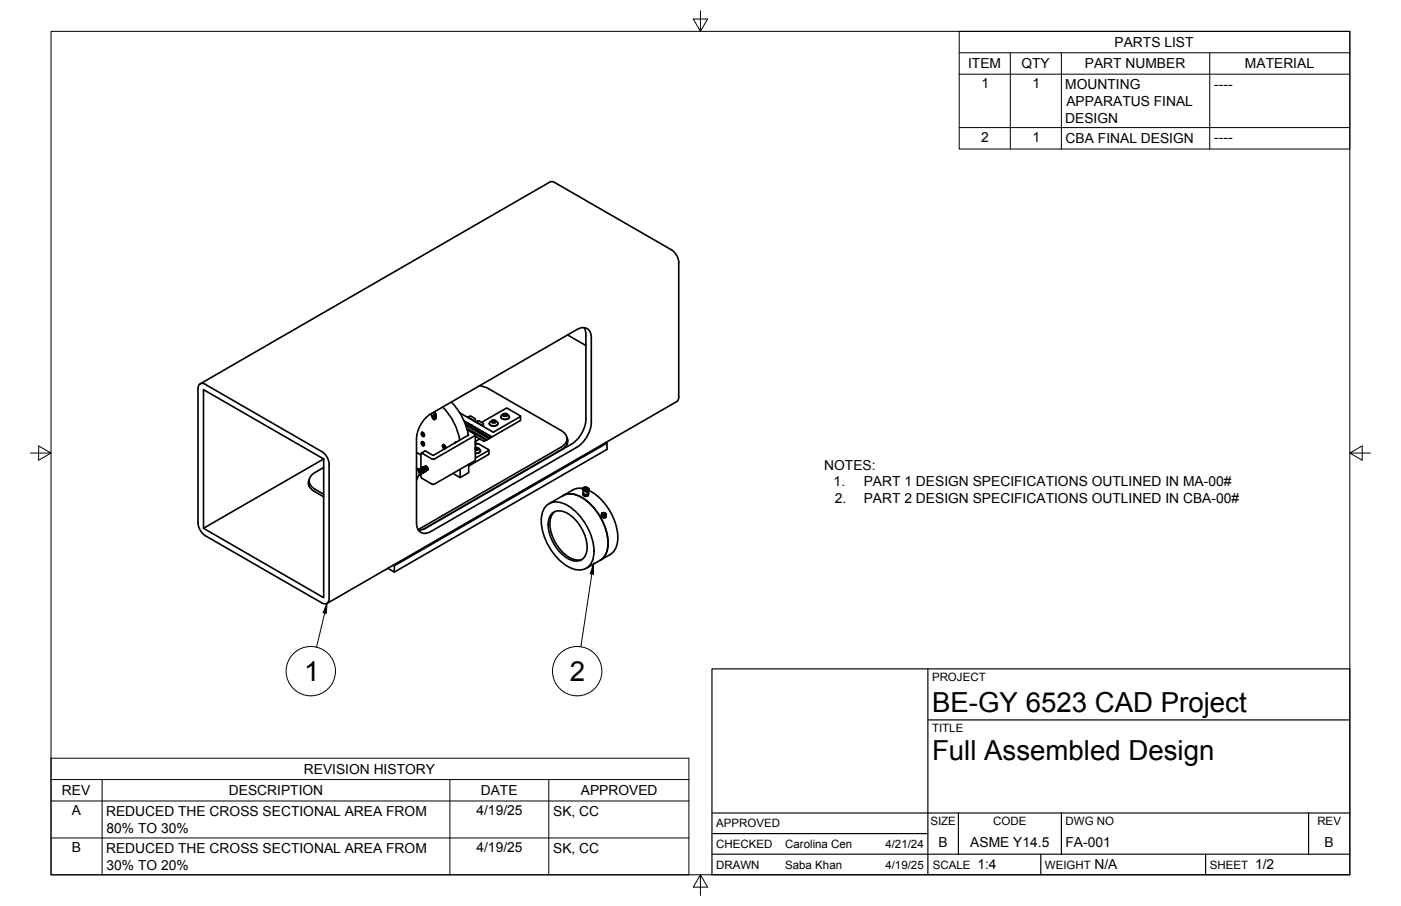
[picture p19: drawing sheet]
<svg xmlns="http://www.w3.org/2000/svg" width="432mm" height="279mm" viewBox="0 0 432 279" stroke-linecap="round" stroke-linejoin="round" font-family="sans-serif">
<defs><g id="words">
<g font-size="8.5">
<text x="93.7" y="210.1">1</text>
<text x="175.6" y="210.1">2</text>
<text x="287.3" y="219.5">BE-GY 6523 CAD Project</text>
<text x="287.3" y="234.5">Full Assembled Design</text>
</g>
<g font-size="4.3">
<text x="343.5" y="14.5">PARTS LIST</text>
<text x="298.4" y="21.1">ITEM</text>
<text x="314.8" y="21">QTY</text>
<text x="334.3" y="21.1">PART NUMBER</text>
<text x="383.7" y="21.1">MATERIAL</text>
<text x="302.5" y="27.2">1</text>
<text x="318.2" y="27.2">1</text>
<text x="328.3" y="27.5">MOUNTING</text>
<text x="374.2" y="27.5">----</text>
<text x="328.7" y="32.6">APPARATUS FINAL</text>
<text x="328.3" y="37.8">DESIGN</text>
<text x="302.4" y="43.7">2</text>
<text x="318.2" y="43.7">1</text>
<text x="328.4" y="44">CBA FINAL DESIGN</text>
<text x="374.2" y="43.9">----</text>
<text x="254" y="144.8">NOTES:</text>
<text x="256.9" y="149.9">1.</text>
<text x="266.2" y="149.9">PART 1 DESIGN SPECIFICATIONS OUTLINED IN MA-00#</text>
<text x="257.3" y="155.1">2.</text>
<text x="266.2" y="155.1">PART 2 DESIGN SPECIFICATIONS OUTLINED IN CBA-00#</text>
<text x="93.6" y="238.7">REVISION HISTORY</text>
<text x="19.1" y="245.2">REV</text>
<text x="70.5" y="245.3">DESCRIPTION</text>
<text x="148.2" y="245.2">DATE</text>
<text x="179" y="245.3">APPROVED</text>
<text x="22.2" y="251.3">A</text>
<text x="32.7" y="251.7">REDUCED THE CROSS SECTIONAL AREA FROM</text>
<text x="146.9" y="251.4">4/19/25</text>
<text x="170.5" y="251.7">SK, CC</text>
<text x="32.8" y="256.8">80% TO 30%</text>
<text x="22.1" y="262.7">B</text>
<text x="32.7" y="263">REDUCED THE CROSS SECTIONAL AREA FROM</text>
<text x="146.9" y="262.8">4/19/25</text>
<text x="170.5" y="263">SK, CC</text>
<text x="289.3" y="261.2">B</text>
<text x="299.1" y="261.2">ASME Y14.5</text>
<text x="328.4" y="261.2">FA-001</text>
<text x="408.2" y="261.2">B</text>
<text x="32.8" y="268.2">30% TO 20%</text>
<text x="301.2" y="268.1">1:4</text>
<text x="337.3" y="268.1">N/A</text>
<text x="386.8" y="268.1">1/2</text>
</g>
<g font-size="3.5">
<text x="287.3" y="210.1">PROJECT</text>
<text x="287.3" y="225.8">TITLE</text>
<text x="220.7" y="255.2">APPROVED</text>
<text x="286.7" y="254.5">SIZE</text>
<text x="306.1" y="254.5">CODE</text>
<text x="328.4" y="254.5">DWG NO</text>
<text x="406" y="254.5">REV</text>
<text x="220.7" y="261.5">CHECKED</text>
<text x="242" y="261.5">Carolina Cen</text>
<text x="272.9" y="261.5">4/21/24</text>
<text x="220.7" y="267.9">DRAWN</text>
<text x="242" y="267.9">Saba Khan</text>
<text x="272.9" y="267.9">4/19/25</text>
<text x="287.5" y="267.9">SCALE</text>
<text x="322.1" y="267.9">WEIGHT</text>
<text x="372.9" y="267.9">SHEET</text>
</g>
</g></defs>
<g fill="none" stroke="#000" stroke-width=".51">
<path d="M61.7 118.4l107.7-62.3 .8-.1 36.8 21 .9 .9 .8 1.1 .5 1.9v41.5l-.2 .9-.5 .6M147.8 119l2.9 .9M150.7 120l22.2 12.7a2.75 2.75 0 0 1 1.8 2.6 2.75 2.75 0 0 1-1.8 2.6l-44 25.4M174.9 103.3l5.7 3.3M180 101l.6 1.7v26.5a9.9 9.9 0 0 1-4.5 7.8l-44.9 25.9-.9 .4-1.3 .2M62.7 120.2l37.1 21.3v42.8l-37.1-21.4zM99.2 139.3l-35.9-20.8a1.37 1.37 0 0 0-1.6-.2 1.37 1.37 0 0 0-.7 1.5v41.5M99.2 139.3l1 .8 .7 1.1 .5 2M128.4 139.5l1.3 .8M129.9 136.6l.6 .9M129.9 133.8l.6 .8M130 133.4l-.1 .6 .6 .6"/>
<path d="M130 133.4v.3a.46 .46 0 0 0 .2 .6 .46 .46 0 0 0 .6-.1l-.1-.4M130 136.2l.3 .1 .4 .3M130 133.4h.3l.4 .4M130.1 136.8l.2 .3M130.1 136.2a.8 .8 0 0 0 .6 1.1M130.1 133.9l.2 .3M130.1 133.4a.8 .8 0 0 0 .6 1M130.3 136.7l.2 .3M130.3 133.8l.2 .3M130.3 133.4l.5 .8M130.4 133.5l.4 .7M130.5 136.6l.1 .3"/>
<path d="M130.5 133.7l.1 .3M130.6 136.5l.1 .3M130.6 133.6l.1 .3M130.7 136.6v.2a.32 .32 0 0 1 0 .5 .32 .32 0 0 1-.5-.2l-.2-.9-.1 .5 .6 .8M130.7 136.6a.46 .46 0 0 1 .1 .5 .46 .46 0 0 1-.3 .4M130.7 133.8a.46 .46 0 0 1 .1 .5 .46 .46 0 0 1-.3 .3M130.8 137.2l-.5-.4-.1-.6a.8 .8 0 0 0 .6 1M130.8 134.3l-.5-.3-.1-.6a.8 .8 0 0 0 .6 1M130.8 137l-.4-.7 .4 .8M132.9 127.6a9.9 9.9 0 0 0-4.5 7.8v25.9a2.74 2.74 0 0 0 1.3 2.9 2.74 2.74 0 0 0 3.2-.3l44.9-26a9.9 9.9 0 0 0 4.5-7.8l-.1-25.9a2.73 2.73 0 0 0-1.3-2.9 2.73 2.73 0 0 0-3.1 .3l-44.9 26M133.8 129.3h.1M133.9 128.2l.1 .1a.42 .42 0 0 0 0 .4 .42 .42 0 0 0 .4 .2h-.4l-.2-.4 .6 .4v-.3l-.1 .2-.5-.3 .3-.5 .3 .2-.3-.2h.3z"/>
<path d="M133.9 127l.5 1.4a.74 .74 0 0 1-.5 1l-.7-.7-.3-1.2M134 128l-.2 .8 .5 .2a.58 .58 0 0 1-.6-.6 .58 .58 0 0 1 .6-.6zM134.2 127.5a1.01 1.01 0 0 0-.7 .9 1.01 1.01 0 0 0 .5 1l-.2-.1M134.2 127.5a1.05 1.05 0 0 0-.4 1.8M134.2 127.5a1.14 1.14 0 0 0-.4 1.8M136.4 137.5l.6 .9M136.4 125.5a19 19 0 0 1 5.3 10.2M136.5 137.2l-.1 .4 .3 .6M136.5 137.2h.4l.3 .3M136.5 137.1v.1M136.6 137.1v.6a.42 .42 0 0 0 .2 .4 .42 .42 0 0 0 .5-.1l-.1-.5M136.6 137.7l.2 .3"/>
<path d="M136.7 137.1a.8 .8 0 0 0 .5 1.1M136.7 138.2l.3 .2M136.8 137.6l.2 .3M136.9 137.2l.4 .8M136.9 137.2l.4 .7M137 137.5l.2 .3M137 138.4h.1M137.1 137.4l.2 .3M137.2 137.5l.1 .8M137.3 138.1l-.4-.4-.1-.6a.79 .79 0 0 0 .5 1M139.1 124a19 19 0 0 1 5.2 10.2M140.5 136.3l-.2 .2"/>
<path d="M140.7 136.3h-.3M141.7 127.3l10.3 6M143 129.8l8.4 4.9M143.4 130.7l7.6 4.4M143.6 131.1l7.1 4.2M143.8 132l6.3 3.6M144 132.4l5.8 3.4M144 132.6l2.4 1.3v.4M144 130.4l.3 .1M144 130.4h.1M144.2 128.6l2.3 1.3M144.2 128.6l-.1 .1"/>
<path d="M144.2 128.6a1.7 1.7 0 0 1 2.1 .5l.2 .8M144.3 134l.2 .1-11 6.4-2.4-1.4-1.3 .7M145 131l.4 .2M145.1 131l.1 .1M146.4 134.3l-12.8 7.3h-.4l-3.1-1.8h-.3l-.1 4.6M146.5 129.9l-.1 .1M146.5 138.2l.1 .4M146.5 137.2l1-.3 3.2 2-4.2 2.4M146.5 134.1v7.8M146.5 134.6l2.6 1.5M146.5 136.5l.7 .4M146.5 137.2h.1"/>
<path d="M146.5 131.9l.2 .1M146.5 131.8h.1M146.5 136.1h.1M146.6 138.1l.6 .1M146.6 138.1h-.1M146.6 138.1l.6 .1 .1 .3M146.7 130.1l2.3 1.3M146.7 130.1l-.1 .1M146.7 130.1a1.7 1.7 0 0 1 2.1 .4l.2 .9M147.3 138.5l-.2 .2M147.3 138.5l-.1-.3v.5l-.7-.1M147.3 138.5l-.8 .2"/>
<path d="M147.6 132.5h.1M147.7 132.5h.1M147.9 135.4l-1.4 .7M148 138.8l-.4-.5-1.1-.3h.3l.6 .2 .1 .3-.4 .3h-.6M148 138.8l-.3 .7-1.2 .2M148.1 139a1.19 1.19 0 0 1-1.6 .8M148.4 130.3l7.7-4.4 4.3 2.4-8.4 5M149 131.4l-.1 .1M149.8 135.8l-.7 .3M150.1 135.6l-.3 .2M150.7 138.8l-.1 1.4-6.1 3.5M150.7 135.3l-.6 .3"/>
<path d="M150.8 130.6a1.47 1.47 0 0 0 1.3 .9 1.47 1.47 0 0 0 1.4-.8M151.1 130.1a1.28 1.28 0 0 1 1.4-.5 1.28 1.28 0 0 1 .9 1.2 1.68 1.68 0 0 1-2.6-.2zM151.2 134.6h.1M151.2 134.6v.4l-.5 .3M151.6 129.7l.8-.1 .5 .3a.76 .76 0 0 1-.8 .5 .76 .76 0 0 1-.7-.5zM152 130.2v-.5l-.4 .2 .1 .3M152 129.7l.5 .1M152 129.7l-.4 .2 .1 .3M152.5 129.8l.2 .3M152.7 130.1l-.2 .2M152.7 130.1l-.2-.3v.4l-.7 .1M152.7 130.1l-.4 .2-.6-.1"/>
<path d="M153.4 130.6v.1M154.3 128.5a1.44 1.44 0 0 0 1.4 .9 1.44 1.44 0 0 0 1.3-.9M154.6 128a1.28 1.28 0 0 1 1.5-.4 1.28 1.28 0 0 1 .8 1.2 1.68 1.68 0 0 1-2.6-.2zM155.1 127.7l.9-.1 .4 .3a.76 .76 0 0 1-.7 .5 .76 .76 0 0 1-.8-.5zM155.5 128.1v-.4l-.4 .2 .2 .3M155.5 127.7h.6M155.5 127.6l-.4 .3 .2 .3M155.5 127.6l.6 .1M156.1 127.7l.1 .3M156.2 128.1l-.9 .1M156.2 128.1l-.1-.4v.5M156.2 128l-.4 .3-.5-.1"/>
<path d="M160.4 128.4l-.1 1.3-8.5 4.9-.4 .1M173.2 138.6l-42.8 24.7M174.7 134.7a2.66 2.66 0 0 1-1.5 3.9M174.7 136.8l.1 .1M174.8 135.3v1.8M186.8 136.4l.3 .2v2l-65.6 37.8M187.1 136.6l-65.6 37.9v1.9l-2-1.1M208.5 123.9l-107.7 62.2M95.2 148.3v1.7M95.3 149.8l-.1 .1M95.4 147.8a2.67 2.67 0 0 0 1.5 3.7l2.9 1.7M97.1 150.9l2.7 1.5"/>
<path d="M97.1 145.7a2.75 2.75 0 0 0-1.8 2.6 2.75 2.75 0 0 0 1.8 2.6M99.8 141.5l-37.1 21.4M99.8 144.2l-2.7 1.5M101.4 143.2v41.4M128.4 144.5h.1M128.4 144.5l.7 .9M128.8 144.9a.83 .83 0 0 1 .8 .4 .83 .83 0 0 1 0 1M128.8 144.9a.93 .93 0 0 1 .9 1.3M128.8 144.9h.1M128.9 144.9a.81 .81 0 0 1 .9 .3 .81 .81 0 0 1 0 .9M129 145.4l.4 .6-.2 .5 .2-.3-.2-.6M129 144.8a.89 .89 0 0 1 .9 .4 .89 .89 0 0 1 0 .9"/>
<path d="M129.1 145.4h.1M129.1 146.6h.1M129.1 145.4l.1 .2M129.1 145.4l.3 .5M129.2 144.7a.8 .8 0 0 1 .9 .3 .8 .8 0 0 1-.1 1M129.2 145.6a.9 .9 0 0 1-.3 1.3l-.5 1.1M129.2 144.7a.91 .91 0 0 1 1 1.2M129.3 145.3l.3 .5M129.4 144.6a.81 .81 0 0 1 .9 .3 .81 .81 0 0 1 0 1M129.5 146.4a.92 .92 0 0 0-.7-1.4 .85 .85 0 0 1 .6 1.4M129.5 144.5a.89 .89 0 0 1 .9 1.3M129.5 145.2l.3 .4"/>
<path d="M129.6 144.5a.8 .8 0 0 1 .9 .3 .8 .8 0 0 1 0 .9M129.7 146.2h.1M129.7 144.4a.91 .91 0 0 1 .9 1.3M129.7 144.4h.1M129.8 145l.2 .5M129.8 144.3a.81 .81 0 0 1 .9 .4 .81 .81 0 0 1 0 .9M129.9 144.3a.93 .93 0 0 1 1 1.3M129.9 144.3h.1M130 144.9l.3 .5M130 144.2a.81 .81 0 0 1 1 .3 .81 .81 0 0 1-.1 1M130.1 144.1a.9 .9 0 0 1 1 1.3M130.2 145.9v.1"/>
<path d="M130.2 144.8l.3 .4M130.3 144.1a.87 .87 0 0 1 .9 .3 .87 .87 0 0 1 .1 .9M130.4 144a.91 .91 0 0 1 .9 1.3M130.4 144h.1M130.4 144.6l.3 .5M130.6 145.7h.1M130.7 144.5l.2 .5M130.7 144l.4 .2 .3 .6M130.9 145.6h-.1M130.9 144.4l.3 .4M131 144v.1M131.1 144.1l.4 .7"/>
<path d="M131.1 145.4l-.1 .1M131.1 144.3l.3 .4M131.1 144v-.2v.3M131.1 144l-.1 .1M131.1 144l.4 .3-.1 .5M131.3 145.3l-.1 .1M131.3 143.8v.2M131.4 143.8v.1M131.4 144.8a.26 .26 0 0 0 .4 0 .26 .26 0 0 0 0-.4l-.1-.2a.46 .46 0 0 0-.4-.4 .46 .46 0 0 0-.4 .2 .63 .63 0 0 1 .8 .2 .63 .63 0 0 1-.1 .9l-.2-.1M131.4 145h.1M131.5 144l.3 .5M131.5 144.8h.3"/>
<path d="M131.6 144.6l.2 .2M131.6 144.5l.2 .2M131.7 144.1l.1 .3M141.8 144.7v2.6l-2.2-1.3M144.5 143.2v2.6l-2.7 1.5M146.5 141.9l-12.9 7.5-.4-.1-3.1-1.8-.3-.4-.1-.9M168.5 155.8a5.2 5.2 0 0 1 6.4 .1 17.6 17.6 0 0 1 8.1 15.3 4.6 4.6 0 0 1-6.9 4 17.3 17.3 0 0 1-9.2-15.9 5.6 5.6 0 0 1 1.6-3.5zM170.1 158.4a3.9 3.9 0 0 1 4.8-.1 12.9 12.9 0 0 1 6 11.5 3.4 3.4 0 0 1-5 2.9 12.7 12.7 0 0 1-6.9-12l.3-.9zM171 157.8a6 6 0 0 0-1.1 6.4 12.1 12.1 0 0 0 7.4 8.4l1.5 .1 .7-.2M173.5 152.8a7.1 7.1 0 0 1 7.9 2.1 16.8 16.8 0 0 1 5.8 14.8 4.7 4.7 0 0 1-2.2 3M179.6 150.7v.3l.4 .3M179.6 150.6l-1.1-.1-1.5 .4-7.8 4.4"/>
<path d="M179.6 150.8l.7 .5M179.7 150.5l-.1 .3M179.7 150.5a.98 .98 0 0 1 1-.3 .98 .98 0 0 1 .7 .8l-.7 .4-.7-.1M179.7 151.2v.9a.97 .97 0 0 0 1.6 .1M179.7 152v.3M180 151.4l.3 .2zM180 150.6l.7-.2 .4 .4-.7 .2zM180.3 151.6h.4M180.3 152.7l-.6-.4v.4l.6 .4M180.4 151.3h.1M180.7 150.3l-1 .2M181.2 151.2l-1.2 .2"/>
<path d="M181.3 152.2l-.1 .3-.9 .2v.4l.9-.1M181.3 151.4v.8M181.3 151.9v.3M181.4 152l-.2 1v-.5M181.5 150.9l-1 .4M181.5 151.2a17.4 17.4 0 0 1 8.9 15.6 5.3 5.3 0 0 1-2.4 4.2M181.5 150.8a.74 .74 0 0 1-.8 .8M181.5 151.1l-.2 .3-.6 .2M181.5 150.9v.2M185.4 158.7l.5 .8-.5-.8 .4 .3 .1 .6M185.4 159l.3 .4M185.5 158.5a.88 .88 0 0 1 .6 1.1"/>
<path d="M185.5 159l.1 .3M185.5 158.4a.86 .86 0 0 1 .7 1.3 .9 .9 0 0 0-.7-1.3zM185.5 158.3a.79 .79 0 0 1 .8 .5 .79 .79 0 0 1-.1 .8 .85 .85 0 0 0-.7-1.3zM185.6 158.3a.85 .85 0 0 1 .7 .4 .85 .85 0 0 1 0 .9M185.6 158.3a.82 .82 0 0 1 .8 .4 .82 .82 0 0 1-.1 .9 .84 .84 0 0 0 .1-.9 .84 .84 0 0 0-.8-.4zM185.6 158.2a.81 .81 0 0 1 .9 .4 .81 .81 0 0 1-.1 1 .82 .82 0 0 0 .1-1 .82 .82 0 0 0-.9-.4zM185.7 158.2a.8 .8 0 0 1 .9 .4 .8 .8 0 0 1-.2 1M185.8 159.4l-.4-.6 .4 .7M185.8 158.1l.8 .2M185.8 158.1a.77 .77 0 0 1 .9 .6 .77 .77 0 0 1-.6 .9M185.8 158.1a.83 .83 0 0 0-.2 1.1 .83 .83 0 0 0 1 .4M186 159.6l-.1-.6-.5-.4a.8 .8 0 0 1 .6 1 .88 .88 0 0 0-.6-1.1 .8 .8 0 0 1 .7 1.1"/>
<path d="M186.6 158.3l.3 .6-.3 .7a.87 .87 0 0 0 0-1.3zM61 161.3l.3 1.3 .6 1.2 1.4 1.4 35.9 20.7a1.37 1.37 0 0 0 1.6 .2 1.37 1.37 0 0 0 .6-1.5M121.2 174.3l.3 .2M188 171l-7.3 4.3"/>
</g>
<g fill="#000">
<circle cx="145.2" cy="131.1" r=".25"/>
<circle cx="128.4" cy="144.5" r=".25"/>
<circle cx="129.1" cy="146.5" r=".25"/>
<circle cx="129.1" cy="145.5" r=".25"/>
<circle cx="129.2" cy="145.5" r=".25"/>
<circle cx="180" cy="151.3" r=".25"/>
<circle cx="180" cy="151.4" r=".25"/>
</g>
<g fill="none" stroke="#000" stroke-width=".31">
<path d="M15.7 9.7h400.3v260.1h-400.3zM215.9 3.3v6.4l-2.2-3.8h4.4l-2.2 3.8M295.6 9.7h120.4v36.3h-120.4zM295.6 16.3h120.4M311.4 16.3v29.7M327.1 16.3v29.7M372.9 16.3v29.7M295.6 22.9h120.4M295.6 39.3h120.4M9.4 139.7h6.3l-3.8-2.2v4.4l3.8-2.2M416 139.7l3.8 2.2v-4.4l-3.8 2.2h6.4M182.4 177l-3.4 22.5"/>
<path d="M100.1 189.1l-2.5 10.5M15.7 233.8h196.6v36h-196.6zM15.7 240.4h196.6M15.7 247h196.6M15.7 258.4h196.6M31.5 240.4v29.4M138.7 240.4v29.4M169.1 240.4v29.4M215.9 269.8l2.2 3.8h-4.4l2.2-3.8v6.3"/>
<circle cx="95.8" cy="207" r="7.6"/>
<circle cx="177.9" cy="207" r="7.6"/>
</g>
<path d="M219.4 206.3h196.6v63.5h-196.6zM286 206.3v63.5M286 222h130M219.4 257.1h66.6M219.4 250.7h196.6M295.4 250.7v12.7M327.1 250.7v12.7M403.3 250.7v12.7M219.4 263.4h196.6M320.8 263.4v6.4M371.6 263.4v6.4" fill="none" stroke="#000" stroke-width=".36"/>
<path d="M182.9 174v3.1l-1-.2zM100.8 186.1l-.2 3.1-1-.3z" fill="#000" stroke="#000" stroke-width=".31"/>
<use href="#words"/>
</svg>
